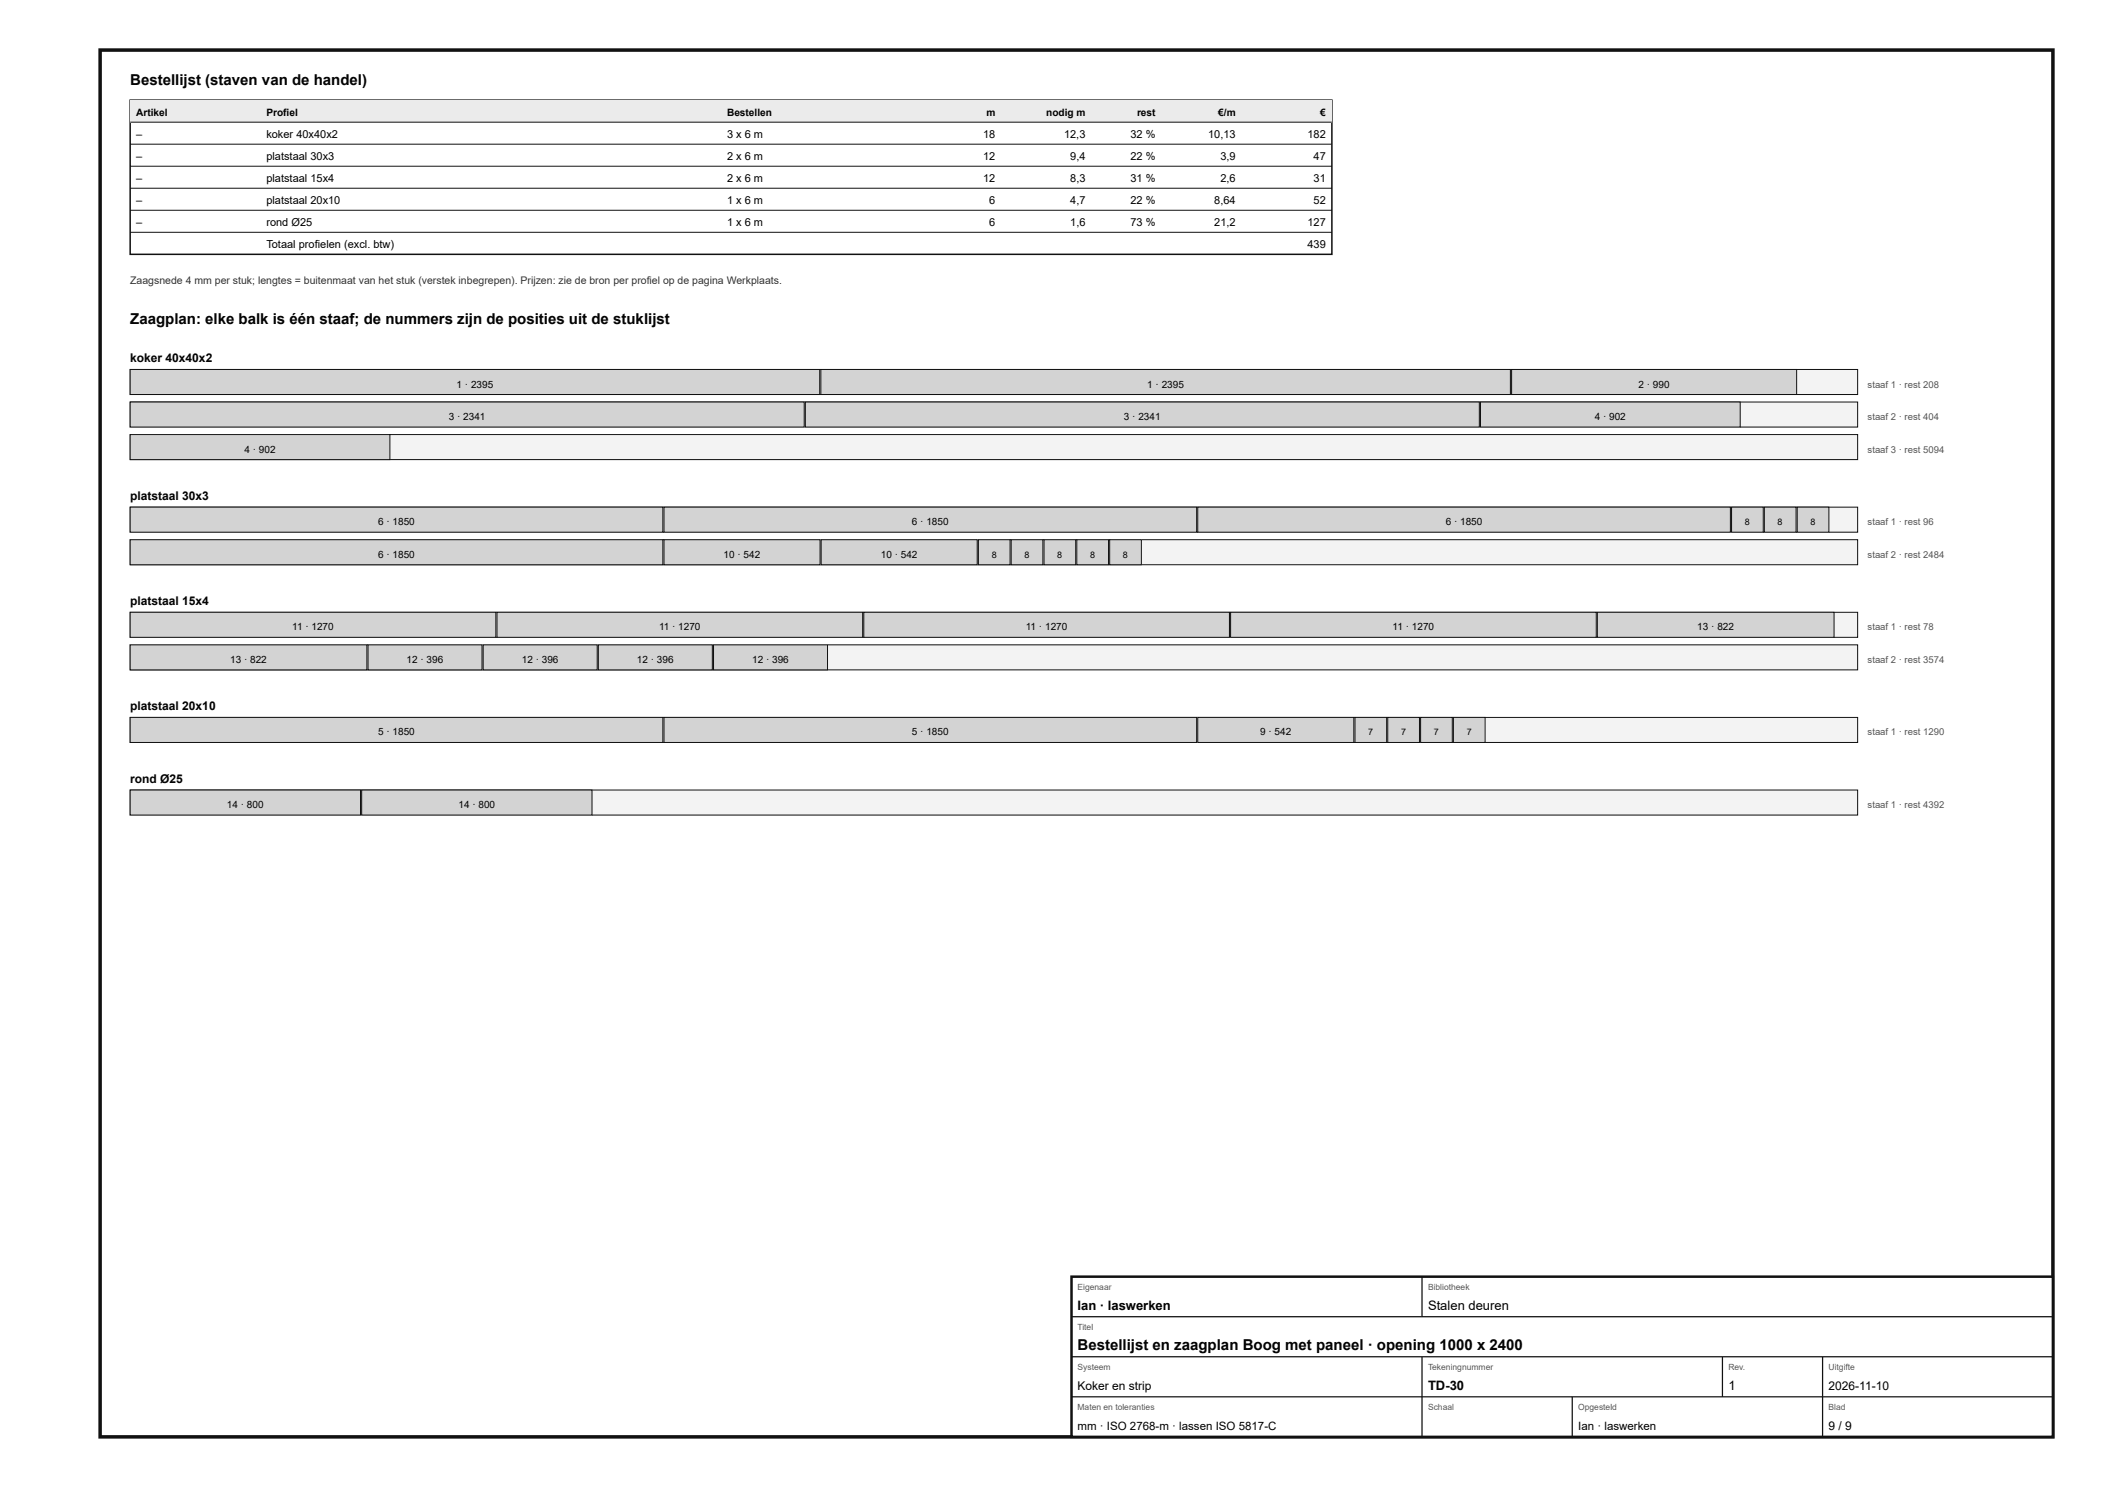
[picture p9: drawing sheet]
<svg xmlns="http://www.w3.org/2000/svg" width="420mm" height="297mm" viewBox="0 0 420 297" stroke-linecap="round" stroke-linejoin="round" font-family="sans-serif">
<defs><g id="words">
<g font-size="3">
<text x="26" y="17">Bestellijst (staven van de handel)</text>
<text x="26" y="64.8">Zaagplan: elke balk is één staaf; de nummers zijn de posities uit de stuklijst</text>
<text x="215.2" y="269.6">Bestellijst en zaagplan Boog met paneel · opening 1000 x 2400</text>
</g>
<g font-size="2.6">
<text x="215.2" y="261.6">Ian · laswerken</text>
<text x="285.2" y="261.6">Stalen deuren</text>
<text x="285.2" y="277.6">TD-30</text>
<text x="345.2" y="277.6">1</text>
</g>
<g font-size="2.4">
<text x="26" y="72.3">koker 40x40x2</text>
<text x="26" y="99.8">platstaal 30x3</text>
<text x="26" y="120.8">platstaal 15x4</text>
<text x="26" y="141.8">platstaal 20x10</text>
<text x="26" y="156.3">rond Ø25</text>
<text x="215.2" y="277.6">Koker en strip</text>
<text x="365.2" y="277.6">2026-11-10</text>
<text x="365.2" y="285.6">9 / 9</text>
</g>
<g font-size="2.3">
<text x="215.2" y="285.6">mm · ISO 2768-m · lassen ISO 5817-C</text>
<text x="315.2" y="285.6">Ian · laswerken</text>
</g>
<g font-size="2.2">
<text x="27.2" y="27.5">–</text>
<text x="53.2" y="27.5">koker 40x40x2</text>
<text x="145.2" y="27.5">3 x 6 m</text>
<text x="196.3" y="27.5">18</text>
<text x="212.5" y="27.5">12,3</text>
<text x="225.8" y="27.5">32 %</text>
<text x="241.3" y="27.5">10,13</text>
<text x="261.1" y="27.5">182</text>
<text x="27.2" y="31.9">–</text>
<text x="53.2" y="31.9">platstaal 30x3</text>
<text x="145.2" y="31.9">2 x 6 m</text>
<text x="196.3" y="31.9">12</text>
<text x="213.7" y="31.9">9,4</text>
<text x="225.8" y="31.9">22 %</text>
<text x="243.7" y="31.9">3,9</text>
<text x="262.3" y="31.9">47</text>
<text x="27.2" y="36.3">–</text>
<text x="27.2" y="40.7">–</text>
<text x="53.2" y="36.3">platstaal 15x4</text>
<text x="53.2" y="40.7">platstaal 20x10</text>
<text x="145.2" y="36.3">2 x 6 m</text>
<text x="145.2" y="40.7">1 x 6 m</text>
<text x="196.3" y="36.3">12</text>
<text x="197.6" y="40.7">6</text>
<text x="213.7" y="36.3">8,3</text>
<text x="213.7" y="40.7">4,7</text>
<text x="225.8" y="36.3">31 %</text>
<text x="225.8" y="40.7">22 %</text>
<text x="242.5" y="40.7">8,64</text>
<text x="243.7" y="36.3">2,6</text>
<text x="262.3" y="36.3">31</text>
<text x="262.3" y="40.7">52</text>
<text x="27.2" y="45.1">–</text>
<text x="53.2" y="45.1">rond Ø25</text>
<text x="145.2" y="45.1">1 x 6 m</text>
<text x="197.6" y="45.1">6</text>
<text x="213.7" y="45.1">1,6</text>
<text x="225.8" y="45.1">73 %</text>
<text x="242.5" y="45.1">21,2</text>
<text x="261.1" y="45.1">127</text>
<text x="53.2" y="49.5">Totaal profielen (excl. btw)</text>
<text x="261.1" y="49.5">439</text>
</g>
<text font-size="2.1" fill="#333" x="26" y="56.8">Zaagsnede 4 mm per stuk; lengtes = buitenmaat van het stuk (verstek inbegrepen). Prijzen: zie de bron per profiel op de pagina Werkplaats.</text>
<g font-size="2">
<text x="27.2" y="23.1">Artikel</text>
<text x="53.2" y="23.1">Profiel</text>
<text x="145.2" y="23.1">Bestellen</text>
<text x="197" y="23.1">m</text>
<text x="208.9" y="23.1">nodig m</text>
<text x="227.1" y="23.1">rest</text>
<text x="243.3" y="23.1">€/m</text>
<text x="263.7" y="23.1">€</text>
<text x="91.2" y="77.4">1 · 2395</text>
<text x="229.1" y="77.4">1 · 2395</text>
<text x="327.2" y="77.4">2 · 990</text>
<text x="89.6" y="83.9">3 · 2341</text>
<text x="224.5" y="83.9">3 · 2341</text>
<text x="318.5" y="83.9">4 · 902</text>
<text x="48.8" y="90.4">4 · 902</text>
<text x="75.5" y="104.9">6 · 1850</text>
<text x="182.1" y="104.9">6 · 1850</text>
<text x="288.7" y="104.9">6 · 1850</text>
<text x="75.5" y="111.4">6 · 1850</text>
<text x="144.5" y="111.4">10 · 542</text>
<text x="175.9" y="111.4">10 · 542</text>
<text x="58.4" y="125.9">11 · 1270</text>
<text x="131.6" y="125.9">11 · 1270</text>
<text x="204.9" y="125.9">11 · 1270</text>
<text x="278.1" y="125.9">11 · 1270</text>
<text x="339" y="125.9">13 · 822</text>
<text x="46" y="132.4">13 · 822</text>
<text x="81.2" y="132.4">12 · 396</text>
<text x="104.2" y="132.4">12 · 396</text>
<text x="127.2" y="132.4">12 · 396</text>
<text x="150.2" y="132.4">12 · 396</text>
<text x="75.5" y="146.9">5 · 1850</text>
<text x="182.1" y="146.9">5 · 1850</text>
<text x="251.7" y="146.9">9 · 542</text>
<text x="45.3" y="161.4">14 · 800</text>
<text x="91.6" y="161.4">14 · 800</text>
</g>
<g font-size="1.9" fill="#555">
<text x="373" y="77.4">staaf 1 · rest 208</text>
<text x="373" y="83.9">staaf 2 · rest 404</text>
<text x="373" y="90.4">staaf 3 · rest 5094</text>
<text x="373" y="104.9">staaf 1 · rest 96</text>
<text x="373" y="111.4">staaf 2 · rest 2484</text>
<text x="373" y="125.9">staaf 1 · rest 78</text>
<text x="373" y="132.4">staaf 2 · rest 3574</text>
<text x="373" y="146.9">staaf 1 · rest 1290</text>
<text x="373" y="161.4">staaf 1 · rest 4392</text>
</g>
<g font-size="1.8">
<text x="348.5" y="104.9">8</text>
<text x="355" y="104.9">8</text>
<text x="361.6" y="104.9">8</text>
<text x="198.1" y="111.4">8</text>
<text x="204.6" y="111.4">8</text>
<text x="211.2" y="111.4">8</text>
<text x="217.7" y="111.4">8</text>
<text x="224.3" y="111.4">8</text>
<text x="273.3" y="146.9">7</text>
<text x="279.8" y="146.9">7</text>
<text x="286.4" y="146.9">7</text>
<text x="292.9" y="146.9">7</text>
</g>
<g font-size="1.7" fill="#555">
<text x="215.2" y="257.6">Eigenaar</text>
<text x="285.2" y="257.6">Bibliotheek</text>
<text x="215.2" y="265.6">Titel</text>
<text x="215.2" y="273.6">Systeem</text>
<text x="285.2" y="273.6">Tekeningnummer</text>
<text x="345.2" y="273.6">Rev.</text>
<text x="365.2" y="273.6">Uitgifte</text>
<text x="215.2" y="281.6">Maten en toleranties</text>
<text x="285.2" y="281.6">Schaal</text>
<text x="315.2" y="281.6">Opgesteld</text>
<text x="365.2" y="281.6">Blad</text>
</g>
</g></defs>
<path d="M20 10h390v277h-390z" fill="none" stroke="#111" stroke-width=".7" stroke-linecap="butt"/>
<path d="M26 20h240v30.8h-240z" fill="none" stroke="#111" stroke-width=".3"/>
<path d="M26 20h240v4.4h-240z" fill="#e9ecee"/>
<path d="M26 24.4h240M26 28.8h240M26 33.2h240M26 37.6h240M26 42h240M26 46.4h240" fill="none" stroke="#111" stroke-width=".2"/>
<path d="M26 73.8h345v5h-345z" fill="#f2f3f3"/>
<path d="M26 73.8h345v5h-345z" fill="none" stroke="#111" stroke-width=".2"/>
<path d="M26 73.8h137.7v5h-137.7z" fill="#cfd4d7"/>
<path d="M26 73.8h137.7v5h-137.7z" fill="none" stroke="#111" stroke-width=".2"/>
<path d="M163.9 73.8h137.7v5h-137.7z" fill="#cfd4d7"/>
<path d="M163.9 73.8h137.7v5h-137.7z" fill="none" stroke="#111" stroke-width=".2"/>
<path d="M301.9 73.8h56.9v5h-56.9z" fill="#cfd4d7"/>
<path d="M301.9 73.8h56.9v5h-56.9z" fill="none" stroke="#111" stroke-width=".2"/>
<path d="M26 80.3h345v5h-345z" fill="#f2f3f3"/>
<path d="M26 80.3h345v5h-345z" fill="none" stroke="#111" stroke-width=".2"/>
<path d="M26 80.3h134.6v5h-134.6z" fill="#cfd4d7"/>
<path d="M26 80.3h134.6v5h-134.6z" fill="none" stroke="#111" stroke-width=".2"/>
<path d="M160.8 80.3h134.6v5h-134.6z" fill="#cfd4d7"/>
<path d="M160.8 80.3h134.6v5h-134.6z" fill="none" stroke="#111" stroke-width=".2"/>
<path d="M295.7 80.3h51.8v5h-51.8z" fill="#cfd4d7"/>
<path d="M295.7 80.3h51.8v5h-51.8z" fill="none" stroke="#111" stroke-width=".2"/>
<path d="M26 86.8h345v5h-345z" fill="#f2f3f3"/>
<path d="M26 86.8h345v5h-345z" fill="none" stroke="#111" stroke-width=".2"/>
<path d="M26 86.8h51.9v5h-51.9z" fill="#cfd4d7"/>
<path d="M26 86.8h51.9v5h-51.9z" fill="none" stroke="#111" stroke-width=".2"/>
<path d="M26 101.3h345v5h-345z" fill="#f2f3f3"/>
<path d="M26 101.3h345v5h-345z" fill="none" stroke="#111" stroke-width=".2"/>
<path d="M26 101.3h106.4v5h-106.4z" fill="#cfd4d7"/>
<path d="M26 101.3h106.4v5h-106.4z" fill="none" stroke="#111" stroke-width=".2"/>
<path d="M132.6 101.3h106.4v5h-106.4z" fill="#cfd4d7"/>
<path d="M132.6 101.3h106.4v5h-106.4z" fill="none" stroke="#111" stroke-width=".2"/>
<path d="M239.2 101.3h106.4v5h-106.4z" fill="#cfd4d7"/>
<path d="M239.2 101.3h106.4v5h-106.4z" fill="none" stroke="#111" stroke-width=".2"/>
<path d="M345.8 101.3h6.3v5h-6.3z" fill="#cfd4d7"/>
<path d="M345.8 101.3h6.3v5h-6.3z" fill="none" stroke="#111" stroke-width=".2"/>
<path d="M352.4 101.3h6.3v5h-6.3z" fill="#cfd4d7"/>
<path d="M352.4 101.3h6.3v5h-6.3z" fill="none" stroke="#111" stroke-width=".2"/>
<path d="M358.9 101.3h6.4v5h-6.4z" fill="#cfd4d7"/>
<path d="M358.9 101.3h6.4v5h-6.4z" fill="none" stroke="#111" stroke-width=".2"/>
<path d="M26 107.8h345v5h-345z" fill="#f2f3f3"/>
<path d="M26 107.8h345v5h-345z" fill="none" stroke="#111" stroke-width=".2"/>
<path d="M26 107.8h106.4v5h-106.4z" fill="#cfd4d7"/>
<path d="M26 107.8h106.4v5h-106.4z" fill="none" stroke="#111" stroke-width=".2"/>
<path d="M132.6 107.8h31.2v5h-31.2z" fill="#cfd4d7"/>
<path d="M132.6 107.8h31.2v5h-31.2z" fill="none" stroke="#111" stroke-width=".2"/>
<path d="M164 107.8h31.2v5h-31.2z" fill="#cfd4d7"/>
<path d="M164 107.8h31.2v5h-31.2z" fill="none" stroke="#111" stroke-width=".2"/>
<path d="M195.4 107.8h6.3v5h-6.3z" fill="#cfd4d7"/>
<path d="M195.4 107.8h6.3v5h-6.3z" fill="none" stroke="#111" stroke-width=".2"/>
<path d="M201.9 107.8h6.4v5h-6.4z" fill="#cfd4d7"/>
<path d="M201.9 107.8h6.4v5h-6.4z" fill="none" stroke="#111" stroke-width=".2"/>
<path d="M208.5 107.8h6.3v5h-6.3z" fill="#cfd4d7"/>
<path d="M208.5 107.8h6.3v5h-6.3z" fill="none" stroke="#111" stroke-width=".2"/>
<path d="M215.1 107.8h6.3v5h-6.3z" fill="#cfd4d7"/>
<path d="M215.1 107.8h6.3v5h-6.3z" fill="none" stroke="#111" stroke-width=".2"/>
<path d="M221.6 107.8h6.3v5h-6.3z" fill="#cfd4d7"/>
<path d="M221.6 107.8h6.3v5h-6.3z" fill="none" stroke="#111" stroke-width=".2"/>
<path d="M26 122.3h345v5h-345z" fill="#f2f3f3"/>
<path d="M26 122.3h345v5h-345z" fill="none" stroke="#111" stroke-width=".2"/>
<path d="M26 122.3h73v5h-73z" fill="#cfd4d7"/>
<path d="M26 122.3h73v5h-73z" fill="none" stroke="#111" stroke-width=".2"/>
<path d="M99.3 122.3h73v5h-73z" fill="#cfd4d7"/>
<path d="M99.3 122.3h73v5h-73z" fill="none" stroke="#111" stroke-width=".2"/>
<path d="M172.5 122.3h73v5h-73z" fill="#cfd4d7"/>
<path d="M172.5 122.3h73v5h-73z" fill="none" stroke="#111" stroke-width=".2"/>
<path d="M245.8 122.3h73v5h-73z" fill="#cfd4d7"/>
<path d="M245.8 122.3h73v5h-73z" fill="none" stroke="#111" stroke-width=".2"/>
<path d="M319 122.3h47.3v5h-47.3z" fill="#cfd4d7"/>
<path d="M319 122.3h47.3v5h-47.3z" fill="none" stroke="#111" stroke-width=".2"/>
<path d="M26 128.8h345v5h-345z" fill="#f2f3f3"/>
<path d="M26 128.8h345v5h-345z" fill="none" stroke="#111" stroke-width=".2"/>
<path d="M26 128.8h47.3v5h-47.3z" fill="#cfd4d7"/>
<path d="M26 128.8h47.3v5h-47.3z" fill="none" stroke="#111" stroke-width=".2"/>
<path d="M73.5 128.8h22.8v5h-22.8z" fill="#cfd4d7"/>
<path d="M73.5 128.8h22.8v5h-22.8z" fill="none" stroke="#111" stroke-width=".2"/>
<path d="M96.5 128.8h22.8v5h-22.8z" fill="#cfd4d7"/>
<path d="M96.5 128.8h22.8v5h-22.8z" fill="none" stroke="#111" stroke-width=".2"/>
<path d="M119.5 128.8h22.8v5h-22.8z" fill="#cfd4d7"/>
<path d="M119.5 128.8h22.8v5h-22.8z" fill="none" stroke="#111" stroke-width=".2"/>
<path d="M142.5 128.8h22.8v5h-22.8z" fill="#cfd4d7"/>
<path d="M142.5 128.8h22.8v5h-22.8z" fill="none" stroke="#111" stroke-width=".2"/>
<path d="M26 143.3h345v5h-345z" fill="#f2f3f3"/>
<path d="M26 143.3h345v5h-345z" fill="none" stroke="#111" stroke-width=".2"/>
<path d="M26 143.3h106.4v5h-106.4z" fill="#cfd4d7"/>
<path d="M26 143.3h106.4v5h-106.4z" fill="none" stroke="#111" stroke-width=".2"/>
<path d="M132.6 143.3h106.4v5h-106.4z" fill="#cfd4d7"/>
<path d="M132.6 143.3h106.4v5h-106.4z" fill="none" stroke="#111" stroke-width=".2"/>
<path d="M239.2 143.3h31.2v5h-31.2z" fill="#cfd4d7"/>
<path d="M239.2 143.3h31.2v5h-31.2z" fill="none" stroke="#111" stroke-width=".2"/>
<path d="M270.6 143.3h6.3v5h-6.3z" fill="#cfd4d7"/>
<path d="M270.6 143.3h6.3v5h-6.3z" fill="none" stroke="#111" stroke-width=".2"/>
<path d="M277.2 143.3h6.3v5h-6.3z" fill="#cfd4d7"/>
<path d="M277.2 143.3h6.3v5h-6.3z" fill="none" stroke="#111" stroke-width=".2"/>
<path d="M283.7 143.3h6.3v5h-6.3z" fill="#cfd4d7"/>
<path d="M283.7 143.3h6.3v5h-6.3z" fill="none" stroke="#111" stroke-width=".2"/>
<path d="M290.3 143.3h6.3v5h-6.3z" fill="#cfd4d7"/>
<path d="M290.3 143.3h6.3v5h-6.3z" fill="none" stroke="#111" stroke-width=".2"/>
<path d="M26 157.8h345v5h-345z" fill="#f2f3f3"/>
<path d="M26 157.8h345v5h-345z" fill="none" stroke="#111" stroke-width=".2"/>
<path d="M26 157.8h46v5h-46z" fill="#cfd4d7"/>
<path d="M26 157.8h46v5h-46z" fill="none" stroke="#111" stroke-width=".2"/>
<path d="M72.2 157.8h46v5h-46z" fill="#cfd4d7"/>
<path d="M72.2 157.8h46v5h-46z" fill="none" stroke="#111" stroke-width=".2"/>
<path d="M214 255h196v32h-196z" fill="#fff"/>
<path d="M214 255h196v32h-196z" fill="none" stroke="#111" stroke-width=".5"/>
<path d="M284 255v8M214 263h196M214 271h196M214 279h196M284 271v16M314 279v8M344 271v8M364 271v16" fill="none" stroke="#111" stroke-width=".25"/>
<use href="#words"/>
</svg>
